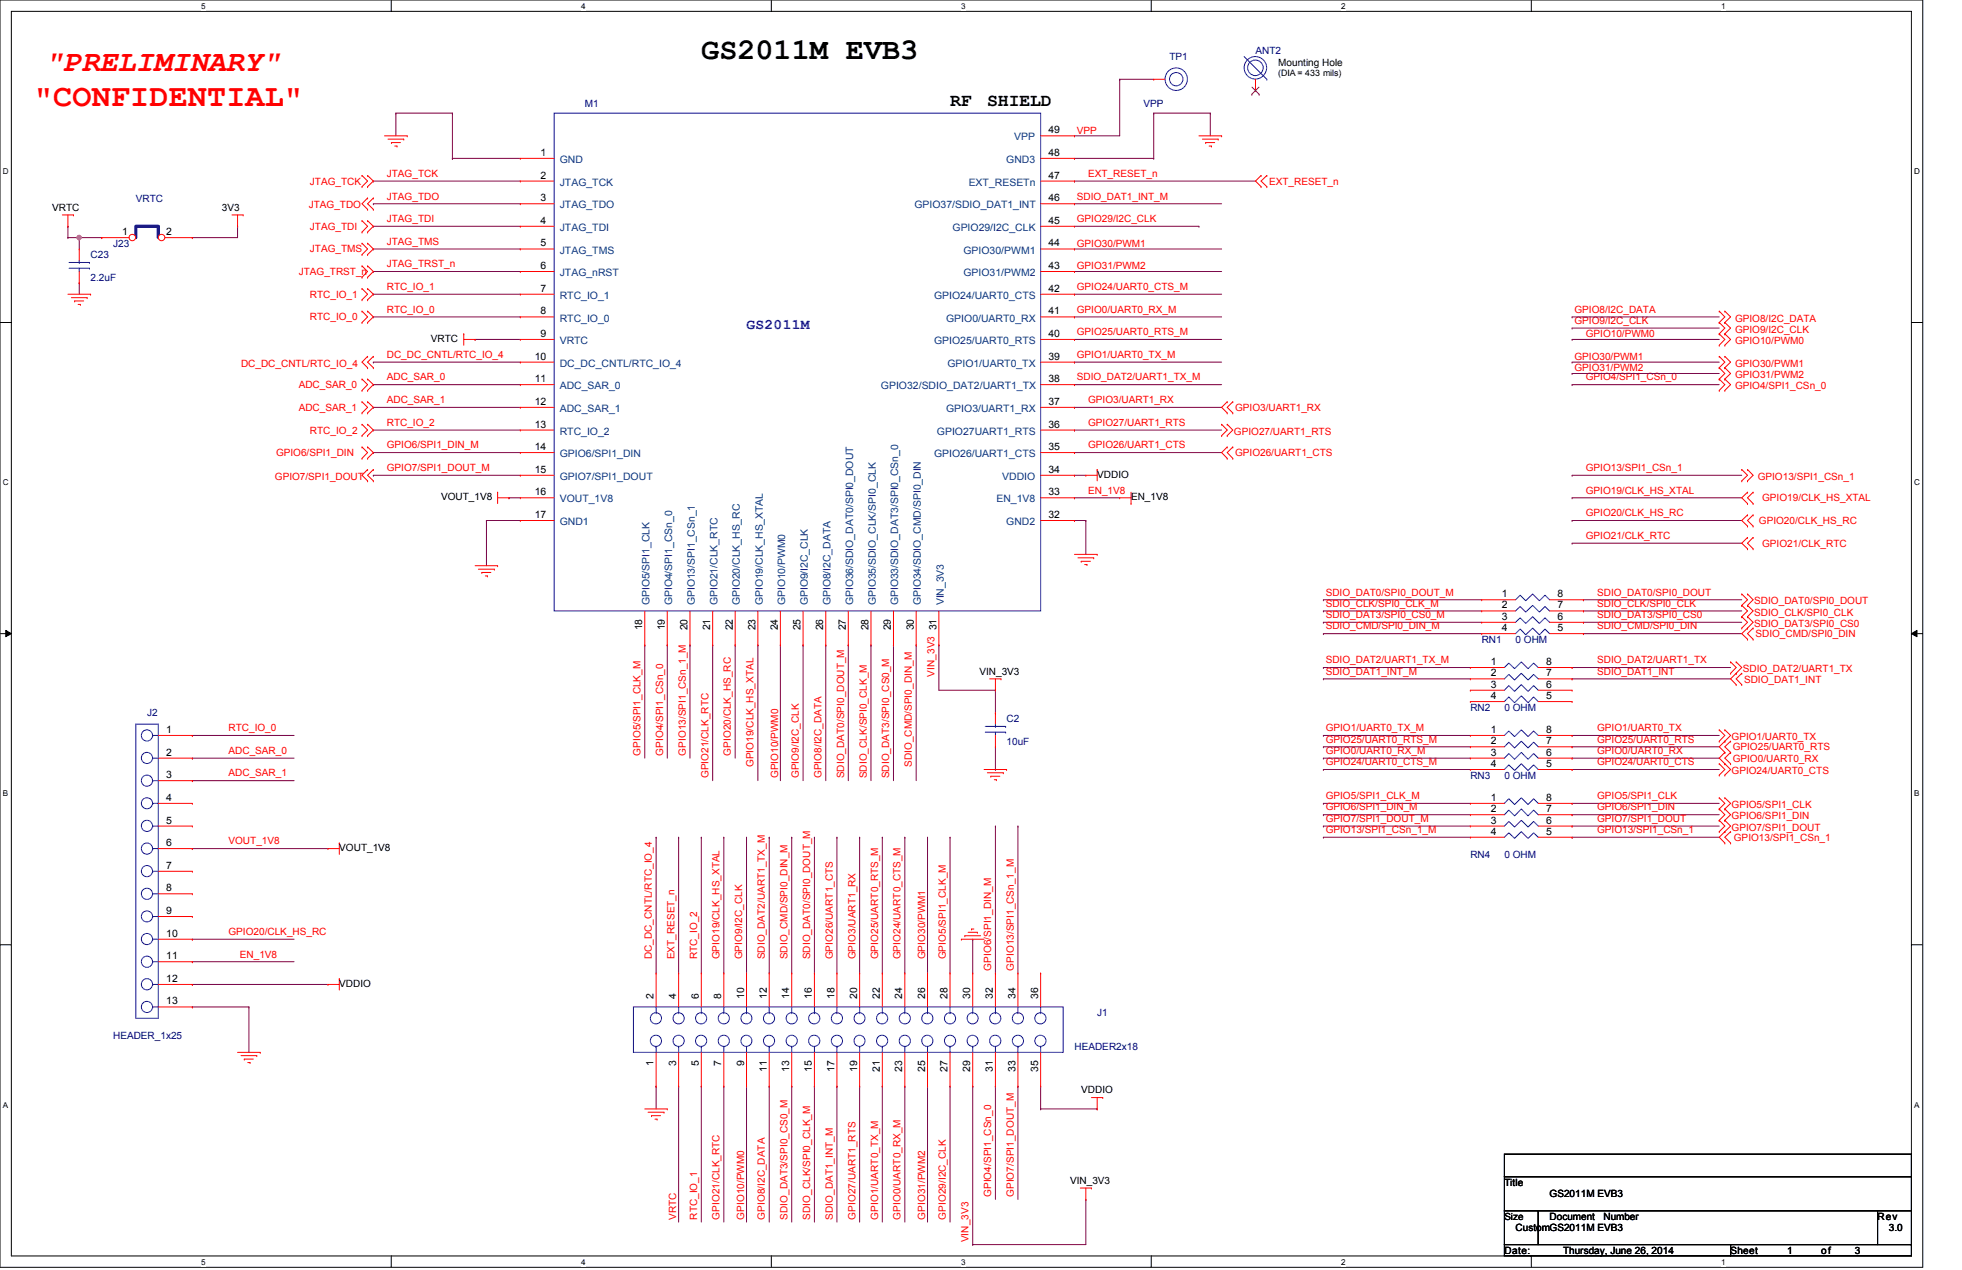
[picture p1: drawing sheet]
<svg xmlns="http://www.w3.org/2000/svg" width="432mm" height="279mm" viewBox="0 0 432 279" stroke-linecap="round" stroke-linejoin="round" font-family="sans-serif">
<defs><g id="words">
<text font-size="7" fill="#f00" x="7.5" y="23.3">&quot;CONFIDENTIAL&quot;</text>
<text font-size="6.6" fill="#f00" x="9.9" y="15.5">&quot;PRELIMINARY&quot;</text>
<text font-size="6.6" x="154.3" y="13">GS2011M EVB3</text>
<g font-size="4">
<text x="209.1" y="23.3">RF</text>
<text x="217.3" y="23.3">SHIELD</text>
</g>
<text font-size="3.2" fill="#00f" x="164.3" y="72.4">GS2011M</text>
<g font-size="2.2" fill="#000080">
<text x="276.3" y="12">ANT2</text>
<text x="257.4" y="13.3">TP1</text>
<text x="128.7" y="23.5">M1</text>
<text x="251.7" y="23.5">VPP</text>
<text x="29.9" y="44.4">VRTC</text>
<text x="19.9" y="56.8">C23</text>
<text x="24.9" y="54.3">J23</text>
<text x="19.9" y="61.8">2.2uF</text>
<text x="326.1" y="141.4">RN1</text>
<text x="333.5" y="141.4">0 OHM</text>
<text x="32.4" y="157.6">J2</text>
<text x="221.5" y="158.9">C2</text>
<text x="323.6" y="156.4">RN2</text>
<text x="331.1" y="156.4">0 OHM</text>
<text x="221.5" y="163.8">10uF</text>
<text x="323.6" y="171.3">RN3</text>
<text x="331.1" y="171.3">0 OHM</text>
<text x="323.6" y="188.7">RN4</text>
<text x="331.1" y="188.7">0 OHM</text>
<text x="241.5" y="223.6">J1</text>
<text x="24.9" y="228.6">HEADER_1x25</text>
<text x="236.5" y="231.1">HEADER2x18</text>
</g>
<g font-size="2.2">
<text x="281.3" y="14.5">Mounting Hole</text>
<text x="230.8" y="29.3">49</text>
<text x="119" y="34.3">1</text>
<text x="230.8" y="34.3">48</text>
<text x="119" y="39.3">2</text>
<text x="230.8" y="39.3">47</text>
<text x="11.5" y="46.4">VRTC</text>
<text x="48.8" y="46.4">3V3</text>
<text x="119" y="44.3">3</text>
<text x="230.8" y="44.3">46</text>
<text x="26.9" y="51.7">1</text>
<text x="36.6" y="51.7">2</text>
<text x="119" y="49.2">4</text>
<text x="230.8" y="49.2">45</text>
<text x="119" y="54.2">5</text>
<text x="119" y="59.2">6</text>
<text x="230.8" y="54.2">44</text>
<text x="230.8" y="59.2">43</text>
<text x="119" y="64.2">7</text>
<text x="230.8" y="64.2">42</text>
<text x="119" y="69.2">8</text>
<text x="230.8" y="69.2">41</text>
<text x="94.8" y="75.2">VRTC</text>
<text x="119" y="74.1">9</text>
<text x="230.8" y="74.1">40</text>
<text x="117.7" y="79.1">10</text>
<text x="230.8" y="79.1">39</text>
<text x="117.7" y="84.1">11</text>
<text x="117.7" y="89.1">12</text>
<text x="230.8" y="84.1">38</text>
<text x="230.8" y="89.1">37</text>
<text x="117.7" y="94.1">13</text>
<text x="230.8" y="94.1">36</text>
<text x="117.7" y="99">14</text>
<text x="230.8" y="99">35</text>
<text x="117.7" y="104">15</text>
<text x="230.8" y="104">34</text>
<text x="241.5" y="105.1">VDDIO</text>
<text x="97.1" y="110.1">VOUT_1V8</text>
<text x="117.7" y="109">16</text>
<text x="117.7" y="114">17</text>
<text x="230.8" y="109">33</text>
<text x="230.8" y="114">32</text>
<text x="248.9" y="110.1">EN_1V8</text>
<text x="330.5" y="131.4">1</text>
<text x="342.8" y="131.4">8</text>
<text x="330.5" y="133.9">2</text>
<text x="330.5" y="136.4">3</text>
<text x="342.8" y="133.9">7</text>
<text x="342.8" y="136.4">6</text>
<text x="141.4" y="138.7" transform="rotate(-90 141.4 138.7)">18</text>
<text x="146.3" y="138.7" transform="rotate(-90 146.3 138.7)">19</text>
<text x="151.3" y="138.7" transform="rotate(-90 151.3 138.7)">20</text>
<text x="156.3" y="138.7" transform="rotate(-90 156.3 138.7)">21</text>
<text x="161.2" y="138.7" transform="rotate(-90 161.2 138.7)">22</text>
<text x="166.2" y="138.7" transform="rotate(-90 166.2 138.7)">23</text>
<text x="171.2" y="138.7" transform="rotate(-90 171.2 138.7)">24</text>
<text x="176.2" y="138.7" transform="rotate(-90 176.2 138.7)">25</text>
<text x="181.2" y="138.7" transform="rotate(-90 181.2 138.7)">26</text>
<text x="186.1" y="138.7" transform="rotate(-90 186.1 138.7)">27</text>
<text x="191.1" y="138.7" transform="rotate(-90 191.1 138.7)">28</text>
<text x="196.1" y="138.7" transform="rotate(-90 196.1 138.7)">29</text>
<text x="201.1" y="138.7" transform="rotate(-90 201.1 138.7)">30</text>
<text x="206.1" y="138.7" transform="rotate(-90 206.1 138.7)">31</text>
<text x="330.5" y="138.9">4</text>
<text x="342.8" y="138.9">5</text>
<text x="215.6" y="148.4">VIN_3V3</text>
<text x="328.1" y="146.3">1</text>
<text x="328.1" y="148.8">2</text>
<text x="340.3" y="146.3">8</text>
<text x="340.3" y="148.8">7</text>
<text x="328.1" y="151.3">3</text>
<text x="328.1" y="153.8">4</text>
<text x="340.3" y="151.3">6</text>
<text x="340.3" y="153.8">5</text>
<text x="36.6" y="161.2">1</text>
<text x="328.1" y="161.2">1</text>
<text x="340.3" y="161.2">8</text>
<text x="36.6" y="166.2">2</text>
<text x="328.1" y="163.7">2</text>
<text x="328.1" y="166.2">3</text>
<text x="340.3" y="163.7">7</text>
<text x="340.3" y="166.2">6</text>
<text x="36.6" y="171.2">3</text>
<text x="328.1" y="168.7">4</text>
<text x="340.3" y="168.7">5</text>
<text x="36.6" y="176.2">4</text>
<text x="328.1" y="176.2">1</text>
<text x="328.1" y="178.7">2</text>
<text x="340.3" y="176.2">8</text>
<text x="340.3" y="178.7">7</text>
<text x="36.6" y="181.2">5</text>
<text x="328.1" y="181.2">3</text>
<text x="328.1" y="183.6">4</text>
<text x="340.3" y="181.2">6</text>
<text x="340.3" y="183.6">5</text>
<text x="36.6" y="186.1">6</text>
<text x="36.6" y="191.1">7</text>
<text x="74.7" y="187.2">VOUT_1V8</text>
<text x="36.6" y="196.1">8</text>
<text x="36.6" y="201.1">9</text>
<text x="36.6" y="206.1">10</text>
<text x="36.6" y="211">11</text>
<text x="36.6" y="216">12</text>
<text x="36.6" y="221">13</text>
<text x="74.7" y="217.1">VDDIO</text>
<text x="143.8" y="219.8" transform="rotate(-90 143.8 219.8)">2</text>
<text x="148.8" y="219.8" transform="rotate(-90 148.8 219.8)">4</text>
<text x="153.8" y="219.8" transform="rotate(-90 153.8 219.8)">6</text>
<text x="158.7" y="219.8" transform="rotate(-90 158.7 219.8)">8</text>
<text x="163.7" y="219.8" transform="rotate(-90 163.7 219.8)">10</text>
<text x="168.7" y="219.8" transform="rotate(-90 168.7 219.8)">12</text>
<text x="173.7" y="219.8" transform="rotate(-90 173.7 219.8)">14</text>
<text x="178.7" y="219.8" transform="rotate(-90 178.7 219.8)">16</text>
<text x="183.6" y="219.8" transform="rotate(-90 183.6 219.8)">18</text>
<text x="188.6" y="219.8" transform="rotate(-90 188.6 219.8)">20</text>
<text x="193.6" y="219.8" transform="rotate(-90 193.6 219.8)">22</text>
<text x="198.6" y="219.8" transform="rotate(-90 198.6 219.8)">24</text>
<text x="203.6" y="219.8" transform="rotate(-90 203.6 219.8)">26</text>
<text x="208.5" y="219.8" transform="rotate(-90 208.5 219.8)">28</text>
<text x="213.5" y="219.8" transform="rotate(-90 213.5 219.8)">30</text>
<text x="218.5" y="219.8" transform="rotate(-90 218.5 219.8)">32</text>
<text x="223.5" y="219.8" transform="rotate(-90 223.5 219.8)">34</text>
<text x="228.5" y="219.8" transform="rotate(-90 228.5 219.8)">36</text>
<text x="143.8" y="234.5" transform="rotate(-90 143.8 234.5)">1</text>
<text x="148.8" y="234.5" transform="rotate(-90 148.8 234.5)">3</text>
<text x="153.8" y="234.5" transform="rotate(-90 153.8 234.5)">5</text>
<text x="158.7" y="234.5" transform="rotate(-90 158.7 234.5)">7</text>
<text x="163.7" y="234.5" transform="rotate(-90 163.7 234.5)">9</text>
<text x="168.7" y="235.8" transform="rotate(-90 168.7 235.8)">11</text>
<text x="173.7" y="235.8" transform="rotate(-90 173.7 235.8)">13</text>
<text x="178.7" y="235.8" transform="rotate(-90 178.7 235.8)">15</text>
<text x="183.6" y="235.8" transform="rotate(-90 183.6 235.8)">17</text>
<text x="188.6" y="235.8" transform="rotate(-90 188.6 235.8)">19</text>
<text x="193.6" y="235.8" transform="rotate(-90 193.6 235.8)">21</text>
<text x="198.6" y="235.8" transform="rotate(-90 198.6 235.8)">23</text>
<text x="203.6" y="235.8" transform="rotate(-90 203.6 235.8)">25</text>
<text x="208.5" y="235.8" transform="rotate(-90 208.5 235.8)">27</text>
<text x="213.5" y="235.8" transform="rotate(-90 213.5 235.8)">29</text>
<text x="218.5" y="235.8" transform="rotate(-90 218.5 235.8)">31</text>
<text x="223.5" y="235.8" transform="rotate(-90 223.5 235.8)">33</text>
<text x="228.5" y="235.8" transform="rotate(-90 228.5 235.8)">35</text>
<text x="238" y="240.5">VDDIO</text>
<text x="235.5" y="260.4">VIN_3V3</text>
<text x="331.1" y="260.9">Title</text>
<text x="341" y="263.4">GS2011M EVB3</text>
<text x="331.1" y="268.4">Size</text>
<text x="341" y="268.4">Document</text>
<text x="352.9" y="268.4">Number</text>
<text x="413.2" y="268.4">Rev</text>
<text x="331.1" y="275.8">Date:</text>
<text x="333.5" y="270.9">CustomGS2011M EVB3</text>
<text x="344" y="275.8">Thursday, June 26, 2014</text>
<text x="380.9" y="275.8">Sheet</text>
<text x="393.3" y="275.8">1</text>
<text x="400.8" y="275.8">of</text>
<text x="408.2" y="275.8">3</text>
<text x="415.7" y="270.9">3.0</text>
</g>
<g font-size="2.2" fill="#f00">
<text x="237" y="29.4">VPP</text>
<text x="68.2" y="40.6">JTAG_TCK</text>
<text x="85.1" y="38.9">JTAG_TCK</text>
<text x="239.5" y="38.9">EXT_RESET_n</text>
<text x="279.3" y="40.6">EXT_RESET_n</text>
<text x="67.9" y="45.8">JTAG_TDO</text>
<text x="85.1" y="43.9">JTAG_TDO</text>
<text x="237" y="43.9">SDIO_DAT1_INT_M</text>
<text x="68.2" y="50.6">JTAG_TDI</text>
<text x="85.1" y="48.9">JTAG_TDI</text>
<text x="85.1" y="53.8">JTAG_TMS</text>
<text x="237" y="48.9">GPIO29/I2C_CLK</text>
<text x="68.2" y="55.5">JTAG_TMS</text>
<text x="85.1" y="58.8">JTAG_TRST_n</text>
<text x="237" y="54.3">GPIO30/PWM1</text>
<text x="237" y="59.2">GPIO31/PWM2</text>
<text x="65.7" y="60.5">JTAG_TRST_n</text>
<text x="68.2" y="65.5">RTC_IO_1</text>
<text x="85.1" y="63.8">RTC_IO_1</text>
<text x="237" y="63.8">GPIO24/UART0_CTS_M</text>
<text x="68.2" y="70.5">RTC_IO_0</text>
<text x="85.1" y="68.8">RTC_IO_0</text>
<text x="237" y="68.8">GPIO0/UART0_RX_M</text>
<text x="346.5" y="71.2">GPIO9/I2C_CLK</text>
<text x="346.5" y="68.8">GPIO8/I2C_DATA</text>
<text x="381.8" y="70.7">GPIO8/I2C_DATA</text>
<text x="237" y="73.7">GPIO25/UART0_RTS_M</text>
<text x="349" y="74.2">GPIO10/PWM0</text>
<text x="381.8" y="73.2">GPIO9/I2C_CLK</text>
<text x="381.8" y="75.7">GPIO10/PWM0</text>
<text x="53" y="80.7">DC_DC_CNTL/RTC_IO_4</text>
<text x="85.1" y="78.7">DC_DC_CNTL/RTC_IO_4</text>
<text x="85.1" y="83.7">ADC_SAR_0</text>
<text x="237" y="78.7">GPIO1/UART0_TX_M</text>
<text x="237" y="83.7">SDIO_DAT2/UART1_TX_M</text>
<text x="346.5" y="81.7">GPIO31/PWM2</text>
<text x="346.5" y="79.2">GPIO30/PWM1</text>
<text x="349" y="83.7">GPIO4/SPI1_CSn_0</text>
<text x="381.8" y="80.7">GPIO30/PWM1</text>
<text x="381.8" y="83.2">GPIO31/PWM2</text>
<text x="65.7" y="85.4">ADC_SAR_0</text>
<text x="85.1" y="88.7">ADC_SAR_1</text>
<text x="239.5" y="88.7">GPIO3/UART1_RX</text>
<text x="381.8" y="85.7">GPIO4/SPI1_CSn_0</text>
<text x="65.7" y="90.4">ADC_SAR_1</text>
<text x="68.2" y="95.4">RTC_IO_2</text>
<text x="85.1" y="93.7">RTC_IO_2</text>
<text x="239.5" y="93.7">GPIO27/UART1_RTS</text>
<text x="271.6" y="95.6">GPIO27/UART1_RTS</text>
<text x="271.8" y="90.4">GPIO3/UART1_RX</text>
<text x="60.7" y="100.4">GPIO6/SPI1_DIN</text>
<text x="85.1" y="98.6">GPIO6/SPI1_DIN_M</text>
<text x="239.5" y="98.6">GPIO26/UART1_CTS</text>
<text x="271.8" y="100.4">GPIO26/UART1_CTS</text>
<text x="60.5" y="105.6">GPIO7/SPI1_DOUT</text>
<text x="85.1" y="103.6">GPIO7/SPI1_DOUT_M</text>
<text x="349" y="103.6">GPIO13/SPI1_CSn_1</text>
<text x="386.8" y="105.6">GPIO13/SPI1_CSn_1</text>
<text x="239.5" y="108.6">EN_1V8</text>
<text x="349" y="113.6">GPIO20/CLK_HS_RC</text>
<text x="349" y="108.6">GPIO19/CLK_HS_XTAL</text>
<text x="387.8" y="110.3">GPIO19/CLK_HS_XTAL</text>
<text x="349" y="118.6">GPIO21/CLK_RTC</text>
<text x="387.1" y="115.3">GPIO20/CLK_HS_RC</text>
<text x="387.8" y="120.3">GPIO21/CLK_RTC</text>
<text x="291.8" y="131">SDIO_DAT0/SPI0_DOUT_M</text>
<text x="351.5" y="131">SDIO_DAT0/SPI0_DOUT</text>
<text x="291.8" y="133.5">SDIO_CLK/SPI0_CLK_M</text>
<text x="291.8" y="136">SDIO_DAT3/SPI0_CS0_M</text>
<text x="351.5" y="133.5">SDIO_CLK/SPI0_CLK</text>
<text x="351.5" y="136">SDIO_DAT3/SPI0_CS0</text>
<text x="386.1" y="138">SDIO_DAT3/SPI0_CS0</text>
<text x="386.1" y="135.5">SDIO_CLK/SPI0_CLK</text>
<text x="386.1" y="133">SDIO_DAT0/SPI0_DOUT</text>
<text x="291.8" y="138.5">SDIO_CMD/SPI0_DIN_M</text>
<text x="351.5" y="138.5">SDIO_CMD/SPI0_DIN</text>
<text x="386.3" y="140.2">SDIO_CMD/SPI0_DIN</text>
<text x="205.7" y="148.8" transform="rotate(-90 205.7 148.8)">VIN_3V3</text>
<text x="291.8" y="145.9">SDIO_DAT2/UART1_TX_M</text>
<text x="291.8" y="148.4">SDIO_DAT1_INT_M</text>
<text x="351.5" y="145.9">SDIO_DAT2/UART1_TX</text>
<text x="351.5" y="148.4">SDIO_DAT1_INT</text>
<text x="383.6" y="147.9">SDIO_DAT2/UART1_TX</text>
<text x="383.8" y="150.2">SDIO_DAT1_INT</text>
<text x="50.3" y="160.9">RTC_IO_0</text>
<text x="291.8" y="160.9">GPIO1/UART0_TX_M</text>
<text x="351.5" y="160.9">GPIO1/UART0_TX</text>
<text x="50.3" y="165.9">ADC_SAR_0</text>
<text x="141" y="166.3" transform="rotate(-90 141 166.3)">GPIO5/SPI1_CLK_M</text>
<text x="145.9" y="166.3" transform="rotate(-90 145.9 166.3)">GPIO4/SPI1_CSn_0</text>
<text x="150.9" y="166.3" transform="rotate(-90 150.9 166.3)">GPIO13/SPI1_CSn_1_M</text>
<text x="160.9" y="166.3" transform="rotate(-90 160.9 166.3)">GPIO20/CLK_HS_RC</text>
<text x="291.8" y="165.9">GPIO0/UART0_RX_M</text>
<text x="291.8" y="163.4">GPIO25/UART0_RTS_M</text>
<text x="351.5" y="165.9">GPIO0/UART0_RX</text>
<text x="351.5" y="163.4">GPIO25/UART0_RTS</text>
<text x="381.1" y="162.9">GPIO1/UART0_TX</text>
<text x="381.3" y="167.6">GPIO0/UART0_RX</text>
<text x="381.3" y="165.1">GPIO25/UART0_RTS</text>
<text x="50.3" y="170.8">ADC_SAR_1</text>
<text x="155.9" y="171.2" transform="rotate(-90 155.9 171.2)">GPIO21/CLK_RTC</text>
<text x="165.9" y="168.8" transform="rotate(-90 165.9 168.8)">GPIO19/CLK_HS_XTAL</text>
<text x="171.2" y="171.2" transform="rotate(-90 171.2 171.2)">GPIO10/PWM0</text>
<text x="175.8" y="171.2" transform="rotate(-90 175.8 171.2)">GPIO9/I2C_CLK</text>
<text x="180.8" y="171.2" transform="rotate(-90 180.8 171.2)">GPIO8/I2C_DATA</text>
<text x="185.8" y="171.2" transform="rotate(-90 185.8 171.2)">SDIO_DAT0/SPI0_DOUT_M</text>
<text x="190.8" y="171.2" transform="rotate(-90 190.8 171.2)">SDIO_CLK/SPI0_CLK_M</text>
<text x="195.7" y="171.2" transform="rotate(-90 195.7 171.2)">SDIO_DAT3/SPI0_CS0_M</text>
<text x="200.7" y="168.8" transform="rotate(-90 200.7 168.8)">SDIO_CMD/SPI0_DIN_M</text>
<text x="291.8" y="168.4">GPIO24/UART0_CTS_M</text>
<text x="351.5" y="168.4">GPIO24/UART0_CTS</text>
<text x="381.1" y="170.3">GPIO24/UART0_CTS</text>
<text x="291.8" y="175.8">GPIO5/SPI1_CLK_M</text>
<text x="291.8" y="178.3">GPIO6/SPI1_DIN_M</text>
<text x="351.5" y="175.8">GPIO5/SPI1_CLK</text>
<text x="351.5" y="178.3">GPIO6/SPI1_DIN</text>
<text x="381.1" y="177.8">GPIO5/SPI1_CLK</text>
<text x="50.3" y="185.8">VOUT_1V8</text>
<text x="291.8" y="180.8">GPIO7/SPI1_DOUT_M</text>
<text x="291.8" y="183.3">GPIO13/SPI1_CSn_1_M</text>
<text x="351.5" y="180.8">GPIO7/SPI1_DOUT</text>
<text x="351.5" y="183.3">GPIO13/SPI1_CSn_1</text>
<text x="381.1" y="180.3">GPIO6/SPI1_DIN</text>
<text x="381.1" y="182.8">GPIO7/SPI1_DOUT</text>
<text x="381.6" y="185">GPIO13/SPI1_CSn_1</text>
<text x="50.3" y="205.7">GPIO20/CLK_HS_RC</text>
<text x="52.8" y="210.7">EN_1V8</text>
<text x="143.5" y="211.1" transform="rotate(-90 143.5 211.1)">DC_DC_CNTL/RTC_IO_4</text>
<text x="148.4" y="211.1" transform="rotate(-90 148.4 211.1)">EXT_RESET_n</text>
<text x="153.4" y="211.1" transform="rotate(-90 153.4 211.1)">RTC_IO_2</text>
<text x="158.4" y="211.1" transform="rotate(-90 158.4 211.1)">GPIO19/CLK_HS_XTAL</text>
<text x="163.4" y="211.1" transform="rotate(-90 163.4 211.1)">GPIO9/I2C_CLK</text>
<text x="168.4" y="211.1" transform="rotate(-90 168.4 211.1)">SDIO_DAT2/UART1_TX_M</text>
<text x="173.3" y="211.1" transform="rotate(-90 173.3 211.1)">SDIO_CMD/SPI0_DIN_M</text>
<text x="178.3" y="211.1" transform="rotate(-90 178.3 211.1)">SDIO_DAT0/SPI0_DOUT_M</text>
<text x="183.3" y="211.1" transform="rotate(-90 183.3 211.1)">GPIO26/UART1_CTS</text>
<text x="188.3" y="211.1" transform="rotate(-90 188.3 211.1)">GPIO3/UART1_RX</text>
<text x="193.3" y="211.1" transform="rotate(-90 193.3 211.1)">GPIO25/UART0_RTS_M</text>
<text x="198.2" y="211.1" transform="rotate(-90 198.2 211.1)">GPIO24/UART0_CTS_M</text>
<text x="203.6" y="211.1" transform="rotate(-90 203.6 211.1)">GPIO30/PWM1</text>
<text x="208.2" y="211.1" transform="rotate(-90 208.2 211.1)">GPIO5/SPI1_CLK_M</text>
<text x="218.1" y="213.6" transform="rotate(-90 218.1 213.6)">GPIO6/SPI1_DIN_M</text>
<text x="223.1" y="213.6" transform="rotate(-90 223.1 213.6)">GPIO13/SPI1_CSn_1_M</text>
<text x="218.1" y="263.4" transform="rotate(-90 218.1 263.4)">GPIO4/SPI1_CSn_0</text>
<text x="223.1" y="263.4" transform="rotate(-90 223.1 263.4)">GPIO7/SPI1_DOUT_M</text>
<text x="148.8" y="268.4" transform="rotate(-90 148.8 268.4)">VRTC</text>
<text x="153.4" y="268.4" transform="rotate(-90 153.4 268.4)">RTC_IO_1</text>
<text x="158.4" y="268.4" transform="rotate(-90 158.4 268.4)">GPIO21/CLK_RTC</text>
<text x="163.8" y="268.4" transform="rotate(-90 163.8 268.4)">GPIO10/PWM0</text>
<text x="168.4" y="268.4" transform="rotate(-90 168.4 268.4)">GPIO8/I2C_DATA</text>
<text x="173.3" y="268.4" transform="rotate(-90 173.3 268.4)">SDIO_DAT3/SPI0_CS0_M</text>
<text x="178.3" y="268.4" transform="rotate(-90 178.3 268.4)">SDIO_CLK/SPI0_CLK_M</text>
<text x="183.3" y="268.4" transform="rotate(-90 183.3 268.4)">SDIO_DAT1_INT_M</text>
<text x="188.3" y="268.4" transform="rotate(-90 188.3 268.4)">GPIO27/UART1_RTS</text>
<text x="193.3" y="268.4" transform="rotate(-90 193.3 268.4)">GPIO1/UART0_TX_M</text>
<text x="198.2" y="268.4" transform="rotate(-90 198.2 268.4)">GPIO0/UART0_RX_M</text>
<text x="203.6" y="268.4" transform="rotate(-90 203.6 268.4)">GPIO31/PWM2</text>
<text x="208.2" y="268.4" transform="rotate(-90 208.2 268.4)">GPIO29/I2C_CLK</text>
<text x="213.1" y="273.3" transform="rotate(-90 213.1 273.3)">VIN_3V3</text>
</g>
<g font-size="2.2" fill="#004080">
<text x="123.2" y="35.9">GND</text>
<text x="221.4" y="35.9">GND3</text>
<text x="223.2" y="30.9">VPP</text>
<text x="123.2" y="40.9">JTAG_TCK</text>
<text x="213.2" y="40.9">EXT_RESETn</text>
<text x="123.2" y="45.8">JTAG_TDO</text>
<text x="201.3" y="45.8">GPIO37/SDIO_DAT1_INT</text>
<text x="123.2" y="50.8">JTAG_TDI</text>
<text x="209.6" y="50.8">GPIO29/I2C_CLK</text>
<text x="123.2" y="55.8">JTAG_TMS</text>
<text x="212" y="55.8">GPIO30/PWM1</text>
<text x="123.2" y="60.7">JTAG_nRST</text>
<text x="123.2" y="65.7">RTC_IO_1</text>
<text x="205.6" y="65.7">GPIO24/UART0_CTS</text>
<text x="212" y="60.7">GPIO31/PWM2</text>
<text x="123.2" y="70.7">RTC_IO_0</text>
<text x="208.2" y="70.7">GPIO0/UART0_RX</text>
<text x="123.2" y="75.7">VRTC</text>
<text x="205.6" y="75.7">GPIO25/UART0_RTS</text>
<text x="123.2" y="80.7">DC_DC_CNTL/RTC_IO_4</text>
<text x="208.5" y="80.7">GPIO1/UART0_TX</text>
<text x="123.2" y="85.6">ADC_SAR_0</text>
<text x="193.9" y="85.6">GPIO32/SDIO_DAT2/UART1_TX</text>
<text x="123.2" y="90.6">ADC_SAR_1</text>
<text x="123.2" y="95.6">RTC_IO_2</text>
<text x="206.2" y="95.6">GPIO27UART1_RTS</text>
<text x="208.2" y="90.6">GPIO3/UART1_RX</text>
<text x="123.2" y="100.6">GPIO6/SPI1_DIN</text>
<text x="205.6" y="100.6">GPIO26/UART1_CTS</text>
<text x="123.2" y="105.6">GPIO7/SPI1_DOUT</text>
<text x="220.6" y="105.6">VDDIO</text>
<text x="123.2" y="110.5">VOUT_1V8</text>
<text x="219.3" y="110.5">EN_1V8</text>
<text x="123.2" y="115.5">GND1</text>
<text x="221.4" y="115.5">GND2</text>
<text x="143" y="133.2" transform="rotate(-90 143 133.2)">GPIO5/SPI1_CLK</text>
<text x="147.9" y="133.2" transform="rotate(-90 147.9 133.2)">GPIO4/SPI1_CSn_0</text>
<text x="152.9" y="133.2" transform="rotate(-90 152.9 133.2)">GPIO13/SPI1_CSn_1</text>
<text x="157.9" y="133.2" transform="rotate(-90 157.9 133.2)">GPIO21/CLK_RTC</text>
<text x="162.9" y="133.2" transform="rotate(-90 162.9 133.2)">GPIO20/CLK_HS_RC</text>
<text x="167.9" y="133.2" transform="rotate(-90 167.9 133.2)">GPIO19/CLK_HS_XTAL</text>
<text x="172.8" y="133.2" transform="rotate(-90 172.8 133.2)">GPIO10/PWM0</text>
<text x="177.8" y="133.2" transform="rotate(-90 177.8 133.2)">GPIO9/I2C_CLK</text>
<text x="182.8" y="133.2" transform="rotate(-90 182.8 133.2)">GPIO8/I2C_DATA</text>
<text x="187.7" y="133.2" transform="rotate(-90 187.7 133.2)">GPIO36/SDIO_DAT0/SPI0_DOUT</text>
<text x="192.7" y="133.2" transform="rotate(-90 192.7 133.2)">GPIO35/SDIO_CLK/SPI0_CLK</text>
<text x="197.7" y="133.2" transform="rotate(-90 197.7 133.2)">GPIO33/SDIO_DAT3/SPI0_CSn_0</text>
<text x="202.7" y="133.2" transform="rotate(-90 202.7 133.2)">GPIO34/SDIO_CMD/SPI0_DIN</text>
<text x="207.7" y="133.2" transform="rotate(-90 207.7 133.2)">VIN_3V3</text>
</g>
<text font-size="1.9" x="281.3" y="16.7">(DIA = 433 mils)</text>
<g font-size="1.8">
<text x="44.3" y="1.9">5</text>
<text x="127.9" y="1.9">4</text>
<text x="211.5" y="1.9">3</text>
<text x="295.1" y="1.9">2</text>
<text x="378.8" y="1.9">1</text>
<text x=".6" y="38.3">D</text>
<text x="421.3" y="38.3">D</text>
<text x=".6" y="106.8">C</text>
<text x="421.3" y="106.8">C</text>
<text x=".6" y="175.2">B</text>
<text x="421.3" y="175.2">B</text>
<text x=".6" y="243.7">A</text>
<text x="421.3" y="243.7">A</text>
<text x="44.3" y="278.2">5</text>
<text x="127.9" y="278.2">4</text>
<text x="211.5" y="278.2">3</text>
<text x="295.1" y="278.2">2</text>
<text x="378.8" y="278.2">1</text>
</g>
</g></defs>
<path d="M0 0h423.2v278.8h-423.2zM2.5 2.5h418.2v273.8h-418.2z" fill="none" stroke="#000" stroke-width=".22"/>
<g fill="#fff">
<path d="M44.3 .3h1v2h-1z"/>
<path d="M44.3 276.6h1v2h-1z"/>
</g>
<path d="M86.1 0v2.5M86.1 276.3v2.5" fill="none" stroke="#000" stroke-width=".22"/>
<g fill="#fff">
<path d="M127.9 .3h1v2h-1z"/>
<path d="M127.9 276.6h1v2h-1z"/>
</g>
<path d="M169.8 0v2.5M169.8 276.3v2.5" fill="none" stroke="#000" stroke-width=".22"/>
<g fill="#fff">
<path d="M211.5 .3h1v2h-1z"/>
<path d="M211.5 276.6h1v2h-1z"/>
</g>
<path d="M253.4 0v2.5M253.4 276.3v2.5" fill="none" stroke="#000" stroke-width=".22"/>
<g fill="#fff">
<path d="M295.1 .3h1v2h-1z"/>
<path d="M295.1 276.6h1v2h-1z"/>
</g>
<path d="M337 0v2.5M337 276.3v2.5" fill="none" stroke="#000" stroke-width=".22"/>
<g fill="#fff">
<path d="M378.8 .3h1v2h-1z"/>
<path d="M378.8 276.6h1v2h-1z"/>
<path d="M.6 36.7h1.3v2h-1.3z"/>
<path d="M421.3 36.7h1.3v2h-1.3z"/>
<path d="M.6 105.2h1.3v1.9h-1.3z"/>
<path d="M421.3 105.2h1.3v1.9h-1.3z"/>
</g>
<path d="M0 71h2.5M420.7 71h2.5" fill="none" stroke="#000" stroke-width=".22"/>
<g fill="#fff">
<path d="M.6 173.6h1.2v2h-1.2z"/>
<path d="M421.3 173.6h1.1v2h-1.1z"/>
</g>
<path d="M0 139.4h2.5M1.3 138.7l1.2 .7-1.2 .7zM420.7 139.4l1.2-.7v1.4zM420.7 139.4h2.5" fill="none" stroke="#000" stroke-width=".22"/>
<path d="M1.3 138.7l1.2 .7-1.2 .7zM420.7 139.4l1.2-.7v1.4z" fill="#000"/>
<g fill="#fff">
<path d="M.6 242.1h1.2v2h-1.2z"/>
<path d="M421.3 242.1h1.1v2h-1.1z"/>
</g>
<path d="M0 207.9h2.5M420.7 207.9h2.5" fill="none" stroke="#000" stroke-width=".22"/>
<g fill="none" stroke="#800040" stroke-width=".22">
<path d="M246.4 17.4h.1M246.4 17.4v12.5h-9.9M246.4 17.4h7.5M82.2 39.8h.1M82.2 39.8h32.3M99.6 34.8h.1M99.6 34.8h14.9M236.5 29.9h.1M236.5 34.8h.1M236.5 39.8h.1M236.5 34.8h17.4M236.5 39.8h39.8"/>
<path d="M14.9 52.3h.1M14.9 52.3h2.5M17.4 52.3h.1M17.4 52.3v2.5M82.2 44.8h.1M82.2 49.8h.1M82.2 54.8h.1M82.2 59.7h.1M82.2 44.8h32.3M82.2 49.8h32.3M82.2 54.8h32.3M82.2 59.7h32.3"/>
<path d="M236.5 44.8h.1M236.5 54.8h.1M236.5 59.7h.1M236.5 44.8h32.4M236.5 49.8h27.4M236.5 54.8h32.4M236.5 59.7h32.4M263.9 49.8h.1M82.2 64.7h.1M82.2 69.7h.1M82.2 79.7h.1M82.2 64.7h32.3"/>
<path d="M82.2 69.7h32.3M82.2 79.7h32.3M104.6 74.7h.1M104.6 74.7h9.9M236.5 64.7h.1M236.5 69.7h.1M236.5 74.7h.1M236.5 79.7h.1M236.5 64.7h32.4M236.5 69.7h32.4M236.5 74.7h32.4M236.5 79.7h32.4"/>
<path d="M82.2 94.6h.1M82.2 84.6h.1M82.2 89.6h.1M82.2 99.6h.1M82.2 84.6h32.3M82.2 89.6h32.3M82.2 94.6h32.3M82.2 99.6h32.3M236.5 84.6h.1M236.5 89.6h.1M236.5 94.6h.1M236.5 99.6h.1"/>
<path d="M236.5 84.6h32.4M236.5 89.6h32.4M236.5 94.6h32.4M236.5 99.6h32.4M346 84.6h.1M346 84.6h32.4M82.2 104.6h.1M82.2 104.6h32.3M107.1 114.5h.1M107.1 114.5h7.4M112 109.5h.1M112 109.5h2.5"/>
<path d="M236.5 104.6h.1M236.5 109.5h.1M236.5 114.5h.1M236.5 104.6h2.5M236.5 109.5h9.9M236.5 114.5h2.5M239 114.5h.1M239 114.5v7.5M346 104.6h.1M346 119.5h.1M346 114.5h.1M346 109.5h.1"/>
<path d="M346 104.6h37.3M346 109.5h37.3M346 114.5h37.3M346 119.5h37.3M291.3 132h.1M291.3 134.4h.1M291.3 136.9h.1M291.3 139.4h.1M291.3 132h34.8M291.3 134.4h34.8M291.3 136.9h34.8M291.3 139.4h34.8"/>
<path d="M348.5 132h.1M348.5 134.4h.1M348.5 136.9h.1M348.5 139.4h.1M348.5 132h34.8M348.5 134.4h34.8M348.5 136.9h34.8M348.5 139.4h34.8M141.9 141.9h.1M141.9 141.9v24.9M146.9 141.9h.1M146.9 141.9v24.9"/>
<path d="M151.8 141.9h.1M151.8 141.9v24.9M156.8 141.9h.1M156.8 141.9v29.8M161.8 141.9h.1M161.8 141.9v24.9M166.8 141.9h.1M166.8 141.9v29.8M171.7 141.9h.1M171.7 141.9v29.8M176.7 141.9h.1M176.7 141.9v29.8"/>
<path d="M181.7 141.9h.1M181.7 141.9v29.8M186.7 141.9h.1M186.7 141.9v29.8M191.7 141.9h.1M191.7 141.9v29.8M196.6 141.9h.1M196.6 141.9v29.8M201.6 141.9h.1M201.6 141.9v29.8M206.6 141.9h.1M206.6 141.9v9.9"/>
<path d="M291.3 146.9h.1M291.3 149.4h.1M291.3 146.9h32.3M291.3 149.4h32.3M346 146.9h.1M346 149.4h.1M346 146.9h34.9M346 149.4h34.9M42.3 166.8h.1M42.3 161.8h.1M42.3 171.7h.1M42.3 166.8h22.4"/>
<path d="M42.3 161.8h22.4M42.3 171.7h22.4M291.3 169.3h.1M291.3 161.8h.1M291.3 176.7h.1M291.3 166.8h.1M291.3 164.3h.1M291.3 166.8h32.3M291.3 161.8h32.3M291.3 164.3h32.3M291.3 169.3h32.3M291.3 176.7h32.3"/>
<path d="M346 166.8h.1M346 164.3h.1M346 169.3h.1M346 161.8h.1M346 176.7h.1M346 179.2h.1M346 166.8h32.4M346 161.8h32.4M346 164.3h32.4M346 169.3h32.4M346 176.7h32.4M346 179.2h32.4"/>
<path d="M42.3 186.7h.1M42.3 186.7h29.9M144.4 184.2h.1M144.4 184.2v29.9M149.4 184.2h.1M149.4 184.2v29.9M154.3 184.2h.1M154.3 184.2v29.9M159.3 184.2h.1M159.3 184.2v29.9M164.3 184.2h.1M164.3 184.2v29.9"/>
<path d="M169.3 184.2h.1M169.3 184.2v29.9M174.2 184.2h.1M174.2 184.2v29.9M179.2 184.2h.1M179.2 184.2v29.9M184.2 184.2h.1M184.2 184.2v29.9M189.2 184.2h.1M189.2 184.2v29.9M194.2 184.2h.1M194.2 184.2v29.9"/>
<path d="M199.1 184.2h.1M199.1 184.2v29.9M204.1 184.2h.1M204.1 184.2v29.9M209.1 184.2h.1M209.1 184.2v29.9M346 181.7h.1M346 184.2h.1M346 181.7h32.4M346 184.2h32.4M42.3 206.6h.1M42.3 211.6h.1"/>
<path d="M42.3 216.6h.1M42.3 206.6h22.4M42.3 211.6h22.4M42.3 216.6h29.9M214.1 206.6h.1M214.1 206.6v7.5M144.4 239h.1M144.4 239v5M149.4 239h.1M149.4 239v29.9M154.3 239h.1M154.3 239v29.9"/>
<path d="M159.3 239h.1M159.3 239v29.9M164.3 239h.1M164.3 239v29.9M169.3 239h.1M169.3 239v29.9M174.2 239h.1M174.2 239v29.9M179.2 239h.1M179.2 239v29.9M184.2 239h.1M184.2 239v29.9"/>
<path d="M189.2 239h.1M189.2 239v29.9M194.2 239h.1M194.2 239v29.9M199.1 239h.1M199.1 239v29.9M204.1 239h.1M204.1 239v29.9M209.1 239h.1M209.1 239v29.9M214.1 239h.1M214.1 239v34.8"/>
</g>
<circle cx="17.4" cy="52.3" r=".49" fill="#f0f"/>
<circle cx="17.4" cy="52.3" r=".49" fill="none" stroke="#f0f" stroke-width=".22"/>
<g fill="none" stroke="#800040" stroke-width=".22">
<path d="M87.1 24.9h.1M87.1 24.9h12.5M87.1 24.9v5M99.6 24.9h.1M99.6 34.8h.1M99.6 24.9v9.9M253.9 24.9h.1M253.9 34.8h.1M253.9 24.9h12.5M253.9 24.9v9.9M266.4 24.9h.1M266.4 24.9v5"/>
<path d="M14.9 49.8h.1M14.9 49.8v2.5M17.4 52.3h5M22.4 52.3h.1M42.3 52.3h.1M52.3 49.8h.1M52.3 49.8v2.5h-10M17.4 62.2h.1M17.4 62.2v2.5M346 79.7h.1M346 72.2h.1M346 69.7h.1"/>
<path d="M346 74.7h.1M346 79.7h32.4M346 72.2h32.4M346 69.7h32.4M346 74.7h32.4M346 82.2h.1M346 82.2h32.4M107.1 114.5h.1M107.1 114.5v10M206.6 151.8h12.5M219.1 151.8h.1M219.1 156.8h.1"/>
<path d="M219.1 151.8v5M219.1 169.3h.1M219.1 164.3v5M291.3 179.2h.1M291.3 179.2h32.3M219.1 181.7h.1M219.1 181.7v32.4M224 181.7h.1M224 181.7v32.4M291.3 181.7h.1M291.3 184.2h.1M291.3 181.7h32.3"/>
<path d="M291.3 184.2h32.3M42.3 221.5h.1M42.3 221.5h12.5M54.8 221.5h.1M54.8 221.5v10M219.1 239h.1M219.1 239v24.9M224 239h.1M224 239v24.9M229 239v5M229 244h.1M229 244h12.5"/>
<path d="M241.5 244h.1M214.1 273.8h.1M239 263.9h.1M239 263.9v9.9h-24.9"/>
</g>
<g fill="none" stroke="#f00" stroke-width=".22">
<path d="M253.9 17.4h.1M253.9 17.4h2.5M276.3 19.9h.1M276.3 17.4v2.5M79.7 38.6h.1M79.7 38.6l1.2 1.2-1.2 1.3M80.9 38.6h.1M80.9 38.6l1.3 1.2-1.3 1.3M84.6 29.9h5M85.4 30.6h3.5M86.1 31.4h.1M86.1 31.4h2"/>
<path d="M86.9 32.1h.5M87.4 32.1h.1M88.9 30.6h.1M89.6 29.9h.1M114.5 34.8h.1M114.5 39.8h.1M114.5 34.8h7.5M114.5 39.8h7.5M229 29.9h7.5M229 34.8h7.5M229 39.8h7.5M236.5 34.8h.1"/>
<path d="M236.5 39.8h.1M236.5 29.9h.1M263.9 29.9h5M264.6 30.6h3.5M265.3 31.4h.1M265.3 31.4h2M266.1 32.1h.5M266.6 32.1h.1M268.1 30.6h.1M268.9 29.9h.1M277.5 38.6h.1M277.5 38.6l-1.2 1.2 1.2 1.3"/>
<path d="M278.8 38.6h.1M278.8 38.6l-1.3 1.2 1.3 1.3M13.7 47.3h2.5M14.9 49.8h.1M14.9 47.3v2.5M16.2 47.3h.1M17.4 54.8h.1M17.4 54.8v2.5M17.4 59.7v2.5M51.1 47.3h2.4M52.3 49.8h.1M52.3 47.3v2.5"/>
<path d="M53.5 47.3h.1M79.7 41.1h.1M79.7 51.1h.1M79.7 48.6h.1M79.7 56h.1M79.7 53.5h.1M79.7 58.5h.1M79.7 48.6l1.2 1.2-1.2 1.3M79.7 53.5l1.2 1.3-1.2 1.2M79.7 58.5l1.2 1.2-1.2 1.3M80.9 41.1h.1M80.9 48.6h.1"/>
<path d="M80.9 51.1h.1M80.9 53.5h.1M80.9 56h.1M80.9 58.5h.1M80.9 43.6h.1M80.9 46.1h.1M80.9 48.6l1.3 1.2-1.3 1.3M80.9 53.5l1.3 1.3-1.3 1.2M80.9 58.5l1.3 1.2-1.3 1.3M80.9 43.6l-1.2 1.2 1.2 1.3M82.2 43.6h.1M82.2 46.1h.1"/>
<path d="M82.2 43.6l-1.3 1.2 1.3 1.3M114.5 44.8h.1M114.5 49.8h.1M114.5 54.8h.1M114.5 59.7h.1M114.5 44.8h7.5M114.5 49.8h7.5M114.5 54.8h7.5M114.5 59.7h7.5M229 44.8h7.5M229 49.8h7.5M229 54.8h7.5"/>
<path d="M229 59.7h7.5M236.5 44.8h.1M236.5 49.8h.1M236.5 54.8h.1M236.5 59.7h.1M277.5 41.1h.1M278.8 41.1h.1M14.9 64.7h5M15.7 65.5h3.5M16.4 66.2h.1M16.4 66.2h2M17.2 67h.5"/>
<path d="M17.4 62.2h.1M17.7 67h.1M19.2 65.5h.1M19.9 64.7h.1M79.7 71h.1M79.7 68.5h.1M79.7 66h.1M79.7 63.5h.1M79.7 61h.1M79.7 68.5l1.2 1.2-1.2 1.3M79.7 63.5l1.2 1.2-1.2 1.3M80.9 68.5h.1"/>
<path d="M80.9 71h.1M80.9 63.5h.1M80.9 66h.1M80.9 78.4h.1M80.9 61h.1M80.9 68.5l1.3 1.2-1.3 1.3M80.9 63.5l1.3 1.2-1.3 1.3M80.9 78.4l-1.2 1.3 1.2 1.2M82.2 78.4h.1M82.2 78.4l-1.3 1.3 1.3 1.2M102.1 73.4h.1M102.1 74.7h2.5"/>
<path d="M102.1 73.4v2.5M104.6 74.7h.1M114.5 64.7h.1M114.5 69.7h.1M114.5 74.7h.1M114.5 79.7h.1M114.5 74.7h7.5M114.5 64.7h7.5M114.5 69.7h7.5M114.5 79.7h7.5M229 74.7h7.5M229 64.7h7.5"/>
<path d="M229 69.7h7.5M229 79.7h7.5M236.5 64.7h.1M236.5 69.7h.1M236.5 74.7h.1M236.5 79.7h.1M378.4 78.4h.1M378.4 68.5h.1M378.4 71h.1M378.4 73.4h.1M378.4 75.9h.1M378.4 78.4l1.2 1.3-1.2 1.2"/>
<path d="M378.4 68.5l1.2 1.2-1.2 1.3M378.4 71l1.2 1.2-1.2 1.2M378.4 73.4l1.2 1.3-1.2 1.2M379.6 78.4h.1M379.6 68.5h.1M379.6 71h.1M379.6 73.4h.1M379.6 75.9h.1M379.6 78.4l1.3 1.3-1.3 1.2M379.6 68.5l1.3 1.2-1.3 1.3M379.6 71l1.3 1.2-1.3 1.2M379.6 73.4l1.3 1.3-1.3 1.2"/>
<path d="M79.7 85.9h.1M79.7 83.4h.1M79.7 90.8h.1M79.7 88.4h.1M79.7 95.8h.1M79.7 93.3h.1M79.7 98.3h.1M79.7 83.4l1.2 1.2-1.2 1.3M79.7 88.4l1.2 1.2-1.2 1.2M79.7 93.3l1.2 1.3-1.2 1.2M79.7 98.3l1.2 1.3-1.2 1.2M80.9 80.9h.1"/>
<path d="M80.9 83.4h.1M80.9 85.9h.1M80.9 88.4h.1M80.9 90.8h.1M80.9 93.3h.1M80.9 95.8h.1M80.9 98.3h.1M80.9 83.4l1.3 1.2-1.3 1.3M80.9 88.4l1.3 1.2-1.3 1.2M80.9 93.3l1.3 1.3-1.3 1.2M80.9 98.3l1.3 1.3-1.3 1.2M82.2 80.9h.1"/>
<path d="M114.5 84.6h.1M114.5 89.6h.1M114.5 94.6h.1M114.5 99.6h.1M114.5 84.6h7.5M114.5 89.6h7.5M114.5 94.6h7.5M114.5 99.6h7.5M229 84.6h7.5M229 89.6h7.5M229 94.6h7.5M229 99.6h7.5"/>
<path d="M236.5 84.6h.1M236.5 89.6h.1M236.5 94.6h.1M236.5 99.6h.1M268.9 93.3h.1M268.9 95.8h.1M268.9 93.3l1.2 1.3-1.2 1.2M270.1 88.4h.1M270.1 90.8h.1M270.1 93.3h.1M270.1 95.8h.1M270.1 98.3h.1"/>
<path d="M270.1 88.4l-1.2 1.2 1.2 1.2M270.1 93.3l1.2 1.3-1.2 1.2M270.1 98.3l-1.2 1.3 1.2 1.2M271.3 90.8h.1M271.3 88.4h.1M271.3 98.3h.1M271.3 88.4l-1.2 1.2 1.2 1.2M271.3 98.3l-1.2 1.3 1.2 1.2M378.4 83.4h.1M378.4 85.9h.1M378.4 80.9h.1M378.4 83.4l1.2 1.2-1.2 1.3"/>
<path d="M378.4 80.9l1.2 1.3-1.2 1.2M379.6 83.4h.1M379.6 85.9h.1M379.6 80.9h.1M379.6 83.4l1.3 1.2-1.3 1.3M379.6 80.9l1.3 1.3-1.3 1.2M79.7 100.8h.1M80.9 100.8h.1M80.9 103.3h.1M80.9 105.8h.1M80.9 103.3l-1.2 1.3 1.2 1.2M82.2 103.3h.1"/>
<path d="M82.2 105.8h.1M82.2 103.3l-1.3 1.3 1.3 1.2M109.5 108.3h.1M109.5 109.5h2.5M109.5 108.3v2.5M112 109.5h.1M114.5 104.6h.1M114.5 109.5h.1M114.5 114.5h.1M114.5 109.5h7.5M114.5 104.6h7.5M114.5 114.5h7.5"/>
<path d="M229 109.5h7.5M229 104.6h7.5M229 114.5h7.5M236.5 104.6h.1M236.5 109.5h.1M236.5 114.5h.1M239 104.6h.1M239 104.6h2.5M241.5 103.3h.1M241.5 103.3v2.5M246.4 109.5h.1M246.4 109.5h2.5"/>
<path d="M248.9 110.8h.1M248.9 108.3v2.5M270.1 100.8h.1M271.3 100.8h.1M383.3 103.3h.1M383.3 105.8h.1M383.3 103.3l1.3 1.3-1.3 1.2M384.6 103.3h.1M384.6 105.8h.1M384.6 118.2h.1M384.6 113.3h.1M384.6 115.7h.1"/>
<path d="M384.6 108.3h.1M384.6 110.8h.1M384.6 103.3l1.2 1.3-1.2 1.2M384.6 118.2l-1.3 1.3 1.3 1.2M384.6 113.3l-1.3 1.2 1.3 1.2M384.6 108.3l-1.3 1.2 1.3 1.3M385.8 118.2h.1M385.8 115.7h.1M385.8 113.3h.1M385.8 110.8h.1M385.8 108.3h.1M385.8 118.2l-1.2 1.3 1.2 1.2"/>
<path d="M385.8 113.3l-1.2 1.2 1.2 1.2M385.8 108.3l-1.2 1.2 1.2 1.3M104.6 124.5h4.9M105.3 125.2h3.5M106 125.9h.1M106 125.9h2M106.8 126.7h.5M107.3 126.7h.1M108.8 125.2h.1M109.5 124.5h.1M141.9 134.4v7.5M146.9 134.4v7.5"/>
<path d="M151.8 134.4v7.5M156.8 134.4v7.5M161.8 134.4v7.5M166.8 134.4v7.5M171.7 134.4v7.5M176.7 134.4v7.5M181.7 134.4v7.5M186.7 134.4v7.5M191.7 134.4v7.5M196.6 134.4v7.5M201.6 134.4v7.5M206.6 134.4v7.5"/>
<path d="M236.5 122h5M237.2 122.7h3.5M238 123.5h.1M238 123.5h2M238.7 124.2h.5M239.2 124.2h.1M240.7 122.7h.1M241.5 122h.1M326.1 132h.1M326.1 134.4h.1M326.1 136.9h.1M326.1 139.4h.1"/>
<path d="M326.1 132h7.4M326.1 134.4h7.4M326.1 136.9h7.4M326.1 139.4h7.4M341 132h7.5M341 134.4h7.5M341 136.9h7.5M341 139.4h7.5M348.5 132h.1M348.5 134.4h.1M348.5 136.9h.1M348.5 139.4h.1"/>
<path d="M383.3 135.7h.1M383.3 138.2h.1M383.3 133.2h.1M383.3 130.7h.1M383.3 135.7l1.3 1.2-1.3 1.3M383.3 133.2l1.3 1.2-1.3 1.3M383.3 130.7l1.3 1.3-1.3 1.2M384.6 138.2h.1M384.6 135.7h.1M384.6 133.2h.1M384.6 130.7h.1M384.6 120.7h.1"/>
<path d="M384.6 138.2l-1.3 1.2 1.3 1.2M384.6 135.7l1.2 1.2-1.2 1.3M384.6 133.2l1.2 1.2-1.2 1.3M384.6 130.7l1.2 1.3-1.2 1.2M385.8 138.2h.1M385.8 120.7h.1M385.8 138.2l-1.2 1.2 1.2 1.2M141.9 141.9h.1M146.9 141.9h.1M151.8 141.9h.1M156.8 141.9h.1M161.8 141.9h.1"/>
<path d="M166.8 141.9h.1M171.7 141.9h.1M176.7 141.9h.1M181.7 141.9h.1M186.7 141.9h.1M191.7 141.9h.1M196.6 141.9h.1M201.6 141.9h.1M206.6 141.9h.1M217.8 149.4h2.5M219.1 151.8h.1M219.1 156.8h.1"/>
<path d="M219.1 149.4v2.4M219.1 156.8v2.5M220.3 149.4h.1M323.6 146.9h.1M323.6 149.4h.1M323.6 151.8h.1M323.6 154.3h.1M323.6 149.4h7.5M323.6 146.9h7.5M323.6 151.8h7.5M323.6 154.3h7.5M338.5 149.4h7.5"/>
<path d="M338.5 146.9h7.5M338.5 151.8h7.5M338.5 154.3h7.5M346 146.9h.1M346 149.4h.1M346 151.8h.1M346 154.3h.1M380.9 145.6h.1M380.9 148.1h.1M380.9 145.6l1.2 1.3-1.2 1.2M382.1 148.1h.1M382.1 150.6h.1"/>
<path d="M382.1 145.6h.1M382.1 148.1l-1.2 1.3 1.2 1.2M382.1 145.6l1.2 1.3-1.2 1.2M383.3 150.6h.1M383.3 148.1h.1M383.3 148.1l-1.2 1.3 1.2 1.2M384.6 140.6h.1M385.8 140.6h.1M34.8 161.8h7.5M34.8 166.8h7.5M34.8 171.7h7.5M34.8 176.7h7.5"/>
<path d="M42.3 161.8h.1M42.3 166.8h.1M42.3 171.7h.1M42.3 176.7h.1M216.6 169.3h4.9M217.3 170h3.5M218.1 170.8h.1M218.1 170.8h1.9M218.8 171.5h.5M219.1 164.3h.1M219.1 161.8v2.5M219.3 171.5h.1"/>
<path d="M220.8 170h.1M221.5 169.3h.1M323.6 176.7h.1M323.6 179.2h.1M323.6 161.8h.1M323.6 164.3h.1M323.6 166.8h.1M323.6 169.3h.1M323.6 169.3h7.5M323.6 161.8h7.5M323.6 166.8h7.5M323.6 176.7h7.5"/>
<path d="M323.6 179.2h7.5M323.6 164.3h7.5M338.5 169.3h7.5M338.5 161.8h7.5M338.5 166.8h7.5M338.5 176.7h7.5M338.5 179.2h7.5M338.5 164.3h7.5M346 176.7h.1M346 179.2h.1M346 161.8h.1M346 164.3h.1"/>
<path d="M346 166.8h.1M346 169.3h.1M378.4 168h.1M378.4 170.5h.1M378.4 160.6h.1M378.4 163.1h.1M378.4 175.5h.1M378.4 178h.1M378.4 168l1.2 1.3-1.2 1.2M378.4 160.6l1.2 1.2-1.2 1.3M378.4 175.5l1.2 1.2-1.2 1.3M378.4 178l1.2 1.2-1.2 1.3"/>
<path d="M379.6 168h.1M379.6 170.5h.1M379.6 165.5h.1M379.6 160.6h.1M379.6 163.1h.1M379.6 175.5h.1M379.6 178h.1M379.6 165.5l-1.2 1.3 2.5 2.5-1.3 1.2M379.6 160.6l1.3 1.2-2.5 2.5 1.2 1.2M379.6 175.5l1.3 1.2-1.3 1.3M379.6 178l1.3 1.2-1.3 1.3M380.9 168h.1"/>
<path d="M380.9 165.5h.1M380.9 163.1h.1M380.9 165.5l-1.3 1.3 1.3 1.2M380.9 163.1l-1.3 1.2 1.3 1.2M34.8 186.7h7.5M34.8 181.7h7.5M34.8 191.7h7.5M34.8 196.6h7.5M42.3 181.7h.1M42.3 186.7h.1M42.3 191.7h.1M42.3 196.6h.1"/>
<path d="M72.2 186.7h.1M72.2 186.7h2.5M74.7 185.5h.1M74.7 185.5v2.5M323.6 181.7h.1M323.6 184.2h.1M323.6 181.7h7.5M323.6 184.2h7.5M338.5 181.7h7.5M338.5 184.2h7.5M346 181.7h.1M346 184.2h.1"/>
<path d="M378.4 180.5h.1M378.4 183h.1M378.4 180.5l1.2 1.2-1.2 1.3M379.6 183h.1M379.6 185.5h.1M379.6 180.5h.1M379.6 183l-1.2 1.2 1.2 1.3M379.6 180.5l1.3 1.2-1.3 1.3M380.9 185.5h.1M380.9 183h.1M380.9 183l-1.3 1.2 1.3 1.3M34.8 216.6h7.5"/>
<path d="M34.8 206.6h7.5M34.8 201.6h7.5M34.8 211.6h7.5M42.3 201.6h.1M42.3 206.6h.1M42.3 211.6h.1M42.3 216.6h.1M72.2 216.6h.1M72.2 216.6h2.5M74.7 215.3h.1M74.7 215.3v2.5M144.4 214.1h.1"/>
<path d="M144.4 214.1v7.4M149.4 214.1h.1M149.4 214.1v7.4M154.3 214.1h.1M154.3 214.1v7.4M159.3 214.1h.1M159.3 214.1v7.4M164.3 214.1h.1M164.3 214.1v7.4M169.3 214.1h.1M169.3 214.1v7.4M174.2 214.1h.1"/>
<path d="M174.2 214.1v7.4M179.2 214.1h.1M179.2 214.1v7.4M184.2 214.1h.1M184.2 214.1v7.4M189.2 214.1h.1M189.2 214.1v7.4M194.2 214.1h.1M194.2 214.1v7.4M199.1 214.1h.1M199.1 214.1v7.4M204.1 214.1h.1"/>
<path d="M204.1 214.1v7.4M209.1 214.1h.1M209.1 214.1v7.4M211.6 206.6h.1M211.6 206.6h5M212.3 205.9h.1M212.3 205.9h3.5M213.1 205.1h2M213.8 204.4h.1M213.8 204.4h.5M214.1 214.1h.1M214.1 214.1v7.4"/>
<path d="M215.1 205.1h.1M219.1 214.1h.1M219.1 214.1v7.4M224 214.1h.1M224 214.1v7.4M229 214.1h.1M229 214.1v7.4M34.8 221.5h7.5M42.3 221.5h.1M52.3 231.5h5M53 232.2h3.5M53.8 233h.1"/>
<path d="M53.8 233h2M54.5 233.8h.5M55 233.8h.1M56.5 232.2h.1M57.3 231.5h.1M144.4 239h.1M144.4 231.5v7.5M149.4 239h.1M149.4 231.5v7.5M154.3 239h.1M154.3 231.5v7.5M159.3 239h.1"/>
<path d="M159.3 231.5v7.5M164.3 239h.1M164.3 231.5v7.5M169.3 239h.1M169.3 231.5v7.5M174.2 239h.1M174.2 231.5v7.5M179.2 239h.1M179.2 231.5v7.5M184.2 239h.1M184.2 231.5v7.5M189.2 239h.1"/>
<path d="M189.2 231.5v7.5M194.2 239h.1M194.2 231.5v7.5M199.1 239h.1M199.1 231.5v7.5M204.1 239h.1M204.1 231.5v7.5M209.1 239h.1M209.1 231.5v7.5M214.1 239h.1M214.1 231.5v7.5M219.1 239h.1"/>
<path d="M219.1 231.5v7.5M224 239h.1M224 231.5v7.5M229 239h.1M229 231.5v7.5M141.9 244h5M142.6 244.7h3.5M143.4 245.4h.1M143.4 245.4h2M144.1 246.2h.5M144.6 246.2h.1M146.1 244.7h.1"/>
<path d="M146.9 244h.1M240.2 241.5h2.5M241.5 244h.1M241.5 241.5v2.5M242.7 241.5h.1M237.7 261.4h2.5M239 263.9h.1M239 261.4v2.5M240.2 261.4h.1"/>
</g>
<path d="M331.1 253.9h89.6v5h-89.6zM331.1 258.9h89.6v7.5h-89.6zM331.1 266.4h7.4v7.4h-7.4zM331.1 273.8h49.8v2.5h-49.8zM338.5 266.4h74.7v7.4h-74.7zM380.9 273.8h39.8v2.5h-39.8zM413.2 266.4h7.5v7.4h-7.5z" fill="none" stroke="#000" stroke-width=".22"/>
<g fill="none" stroke="#00f" stroke-width=".22">
<path d="M273.8 12.4l5 5M278.8 17.4h.1M122 24.9h107v109.5h-107zM15.2 59h4.5M15.2 57.7h4.5M17.4 57.7h.1M17.4 59h.1M17.4 57.3v.4M17.4 59v.7M19.7 59h.1M19.7 57.7h.1M333.5 132l1.1-1.1 1.2 1.3 1.5-1.5 1.5 1.5 1.2-1.3 1 1.1"/>
<path d="M333.5 134.4l1.1-1 1.2 1.3 1.5-1.5 1.5 1.5 1.2-1.3 1 1M333.5 136.9l1.1-1 1.2 1.3 1.5-1.5 1.5 1.5 1.2-1.3 1 1M333.5 139.4l1.1-1 1.2 1.3 1.5-1.5 1.5 1.5 1.2-1.3 1 1M29.9 159.3h4.9v64.7h-4.9zM216.8 159.8h4.5M219.1 159.8h.1M219.1 159.3v.5M221.3 159.8h.1M331.1 146.9l1-1 1.2 1.2 1.5-1.5 1.5 1.5 1.2-1.2 1 1M331.1 149.4l1-1 1.2 1.2 1.5-1.5 1.5 1.5 1.2-1.2 1 1M331.1 151.8l1-1 1.2 1.3 1.5-1.5 1.5 1.5 1.2-1.3 1 1M331.1 154.3l1-1 1.2 1.3 1.5-1.5 1.5 1.5 1.2-1.3 1 1"/>
<path d="M33.6 161.8h.1M33.6 166.8h.1M33.6 171.7h.1M33.6 176.7h.1M33.6 161.8h1.2M33.6 166.8h1.2M33.6 171.7h1.2M33.6 176.7h1.2M216.8 161.1h4.5M219.1 161.1h.1M219.1 161.1v.7M221.3 161.1h.1"/>
<path d="M331.1 176.7l1-1 1.2 1.3 1.5-1.5 1.5 1.5 1.2-1.3 1 1M331.1 179.2l1-1 1.2 1.3 1.5-1.5 1.5 1.5 1.2-1.3 1 1M331.1 161.8l1-1 1.2 1.3 1.5-1.5 1.5 1.5 1.2-1.3 1 1M331.1 164.3l1-1 1.2 1.2 1.5-1.4 1.5 1.4 1.2-1.2 1 1M331.1 166.8l1-1 1.2 1.2 1.5-1.5 1.5 1.5 1.2-1.2 1 1M331.1 169.3l1-1 1.2 1.2 1.5-1.5 1.5 1.5 1.2-1.2 1 1M33.6 181.7h.1M33.6 186.7h.1M33.6 191.7h.1M33.6 196.6h.1M33.6 181.7h1.2M33.6 186.7h1.2"/>
<path d="M33.6 191.7h1.2M33.6 196.6h1.2M331.1 181.7l1-1 1.2 1.2 1.5-1.4 1.5 1.4 1.2-1.2 1 1M331.1 184.2l1-1 1.2 1.2 1.5-1.4 1.5 1.4 1.2-1.2 1 1M33.6 201.6h.1M33.6 206.6h.1M33.6 211.6h.1M33.6 216.6h.1M33.6 201.6h1.2M33.6 206.6h1.2M33.6 211.6h1.2M33.6 216.6h1.2"/>
<path d="M33.6 221.5h.1M33.6 221.5h1.2M139.4 221.5h94.6v10h-94.6zM144.4 222.8h.1M144.4 230.3h.1M144.4 221.5v1.3M144.4 230.3v1.2M149.4 230.3h.1M149.4 222.8h.1M149.4 221.5v1.3M149.4 230.3v1.2M154.3 230.3h.1"/>
<path d="M154.3 222.8h.1M154.3 221.5v1.3M154.3 230.3v1.2M159.3 230.3h.1M159.3 222.8h.1M159.3 221.5v1.3M159.3 230.3v1.2M164.3 230.3h.1M164.3 222.8h.1M164.3 221.5v1.3M164.3 230.3v1.2M169.3 230.3h.1"/>
<path d="M169.3 222.8h.1M169.3 221.5v1.3M169.3 230.3v1.2M174.2 230.3h.1M174.2 222.8h.1M174.2 221.5v1.3M174.2 230.3v1.2M179.2 230.3h.1M179.2 222.8h.1M179.2 221.5v1.3M179.2 230.3v1.2M184.2 230.3h.1"/>
<path d="M184.2 222.8h.1M184.2 221.5v1.3M184.2 230.3v1.2M189.2 230.3h.1M189.2 222.8h.1M189.2 221.5v1.3M189.2 230.3v1.2M194.2 230.3h.1M194.2 222.8h.1M194.2 221.5v1.3M194.2 230.3v1.2M199.1 230.3h.1"/>
<path d="M199.1 222.8h.1M199.1 221.5v1.3M199.1 230.3v1.2M204.1 230.3h.1M204.1 222.8h.1M204.1 221.5v1.3M204.1 230.3v1.2M209.1 230.3h.1M209.1 222.8h.1M209.1 221.5v1.3M209.1 230.3v1.2M214.1 230.3h.1"/>
<path d="M214.1 222.8h.1M214.1 221.5v1.3M214.1 230.3v1.2M219.1 230.3h.1M219.1 222.8h.1M219.1 221.5v1.3M219.1 230.3v1.2M224 230.3h.1M224 222.8h.1M224 221.5v1.3M224 230.3v1.2M229 230.3h.1"/>
<path d="M229 222.8h.1M229 221.5v1.3M229 230.3v1.2"/>
<circle cx="258.9" cy="17.4" r="2.47"/>
<circle cx="258.9" cy="17.4" r="1.47"/>
<circle cx="276.3" cy="14.9" r="1.72"/>
<circle cx="276.3" cy="14.9" r="2.48"/>
<circle cx="32.3" cy="166.8" r="1.23"/>
<circle cx="32.3" cy="161.8" r="1.23"/>
<circle cx="32.3" cy="171.7" r="1.23"/>
<circle cx="32.3" cy="176.7" r="1.22"/>
<circle cx="32.3" cy="186.7" r="1.23"/>
<circle cx="32.3" cy="181.7" r="1.23"/>
<circle cx="32.3" cy="196.6" r="1.23"/>
<circle cx="32.3" cy="191.6" r="1.23"/>
<circle cx="32.3" cy="206.6" r="1.23"/>
<circle cx="32.3" cy="216.5" r="1.23"/>
<circle cx="32.3" cy="211.6" r="1.23"/>
<circle cx="32.3" cy="201.6" r="1.22"/>
<circle cx="32.3" cy="221.5" r="1.23"/>
<circle cx="144.4" cy="224" r="1.23"/>
<circle cx="144.4" cy="229" r="1.23"/>
<circle cx="149.3" cy="224" r="1.23"/>
<circle cx="149.3" cy="229" r="1.23"/>
<circle cx="154.3" cy="229" r="1.23"/>
<circle cx="154.3" cy="224" r="1.23"/>
<circle cx="159.3" cy="229" r="1.23"/>
<circle cx="159.3" cy="224" r="1.23"/>
<circle cx="164.3" cy="229" r="1.22"/>
<circle cx="164.3" cy="224" r="1.22"/>
<circle cx="169.2" cy="229" r="1.23"/>
<circle cx="169.2" cy="224" r="1.23"/>
<circle cx="174.2" cy="224" r="1.23"/>
<circle cx="174.2" cy="229" r="1.23"/>
<circle cx="179.2" cy="224" r="1.23"/>
<circle cx="179.2" cy="229" r="1.23"/>
<circle cx="184.2" cy="229" r="1.23"/>
<circle cx="184.2" cy="224" r="1.23"/>
<circle cx="189.1" cy="224" r="1.22"/>
<circle cx="189.1" cy="229" r="1.22"/>
<circle cx="194.1" cy="224" r="1.23"/>
<circle cx="194.1" cy="229" r="1.23"/>
<circle cx="199.1" cy="229" r="1.23"/>
<circle cx="199.1" cy="224" r="1.23"/>
<circle cx="204.1" cy="229" r="1.23"/>
<circle cx="204.1" cy="224" r="1.23"/>
<circle cx="209.1" cy="224" r="1.23"/>
<circle cx="209.1" cy="229" r="1.23"/>
<circle cx="214" cy="224" r="1.22"/>
<circle cx="214" cy="229" r="1.22"/>
<circle cx="219" cy="224" r="1.23"/>
<circle cx="219" cy="229" r="1.23"/>
<circle cx="224" cy="224" r="1.23"/>
<circle cx="224" cy="229" r="1.23"/>
<circle cx="229" cy="229" r="1.23"/>
<circle cx="229" cy="224" r="1.23"/>
</g>
<path d="M275.5 19.2l1.6 1.5M277.1 19.2l-1.6 1.5M275.5 20.7h.1M277.1 20.7h.1" fill="none" stroke="#804000" stroke-width=".22"/>
<path d="M29.9 52.3v-2.5h4.9v2.5" fill="none" stroke="#00f" stroke-width=".72"/>
<circle cx="29.1" cy="52.3" r=".71" fill="#fff"/>
<g fill="none" stroke="#f00" stroke-width=".22">
<path d="M22.4 52.3h.1M22.4 52.3h6"/>
<circle cx="29.1" cy="52.3" r=".71"/>
</g>
<circle cx="35.6" cy="52.3" r=".71" fill="#fff"/>
<g fill="none" stroke="#f00" stroke-width=".22">
<path d="M36.3 52.3h6M42.3 52.3h.1"/>
<circle cx="35.6" cy="52.3" r=".71"/>
</g>
<circle cx="17.4" cy="52.3" r=".49" fill="#f0f"/>
<circle cx="17.4" cy="52.3" r=".49" fill="none" stroke="#f0f" stroke-width=".22"/>
<use href="#words"/>
</svg>
